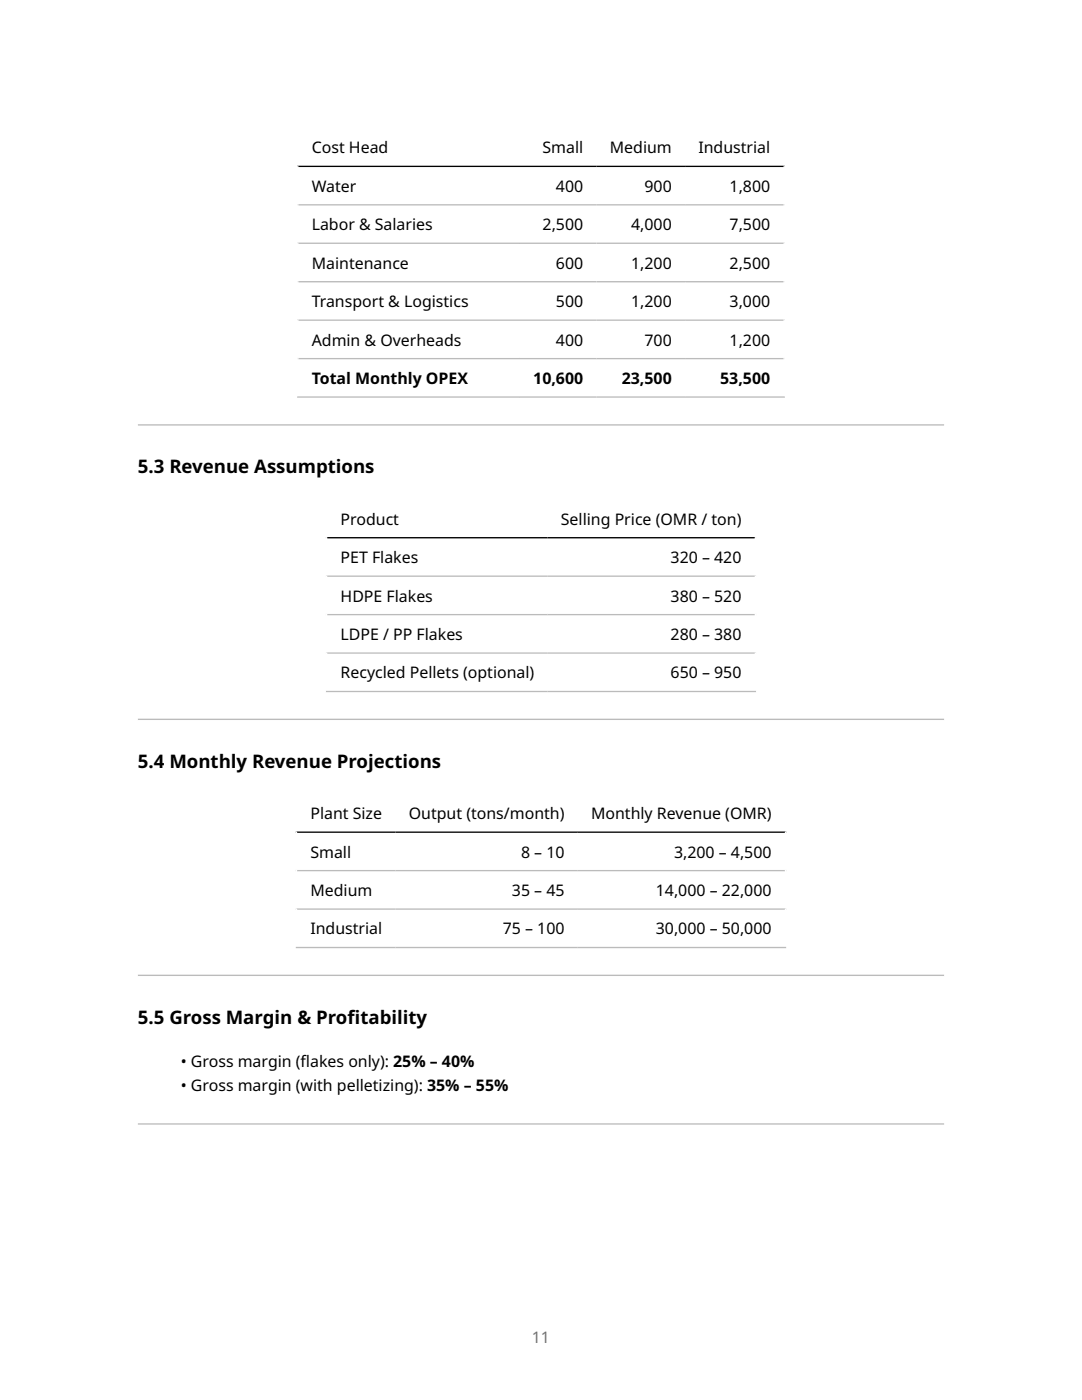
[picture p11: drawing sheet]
<svg xmlns="http://www.w3.org/2000/svg" width="216mm" height="279mm" viewBox="0 0 216 279" stroke-linecap="round" stroke-linejoin="round" font-family="sans-serif">
<defs><g id="words">
<g font-size="3.7">
<text x="27.5" y="94.5">5.3 Revenue Assumptions</text>
<text x="27.5" y="153.2">5.4 Monthly Revenue Projections</text>
<text x="27.5" y="204.3">5.5 Gross Margin &amp; Prof</text>
<text x="69.3" y="204.3">itability</text>
</g>
<g font-size="3.2">
<text x="62.2" y="30.6">Cost Head</text>
<text x="108.3" y="30.6">Small</text>
<text x="121.7" y="30.6">Medium</text>
<text x="139.3" y="30.6">Industrial</text>
<text x="62.2" y="38.3">Water</text>
<text x="110.9" y="38.3">400</text>
<text x="128.6" y="38.3">900</text>
<text x="145.6" y="38.3">1,800</text>
<text x="62.2" y="45.9">Labor &amp; Salaries</text>
<text x="108.3" y="45.9">2,500</text>
<text x="125.9" y="45.9">4,000</text>
<text x="145.6" y="45.9">7,500</text>
<text x="62.2" y="53.6">Maintenance</text>
<text x="110.9" y="53.6">600</text>
<text x="125.9" y="53.6">1,200</text>
<text x="145.6" y="53.6">2,500</text>
<text x="62.2" y="61.3">Transport &amp; Logistics</text>
<text x="110.9" y="61.3">500</text>
<text x="125.9" y="61.3">1,200</text>
<text x="145.6" y="61.3">3,000</text>
<text x="62.2" y="69">Admin &amp; Overheads</text>
<text x="110.9" y="69">400</text>
<text x="128.6" y="69">700</text>
<text x="145.6" y="69">1,200</text>
<text x="62.2" y="76.6">Total Monthly OPEX</text>
<text x="106.4" y="76.6">10,600</text>
<text x="124.1" y="76.6">23,500</text>
<text x="143.7" y="76.6">53,500</text>
<text x="68" y="104.7">Product</text>
<text x="111.9" y="104.7">Selling Price (OMR / ton)</text>
<text x="68" y="112.4">PET Flakes</text>
<text x="133.8" y="112.4">320 – 420</text>
<text x="68" y="120.1">HDPE Flakes</text>
<text x="133.8" y="120.1">380 – 520</text>
<text x="68" y="127.7">LDPE / PP Flakes</text>
<text x="133.8" y="127.7">280 – 380</text>
<text x="68" y="135.4">Recycled Pellets (optional)</text>
<text x="133.8" y="135.4">650 – 950</text>
<text x="61.9" y="163.5">Plant Size</text>
<text x="81.6" y="163.5">Output (tons/month)</text>
<text x="117.9" y="163.5">Monthly Revenue (OMR)</text>
<text x="61.9" y="171.1">Small</text>
<text x="104" y="171.1">8 – 10</text>
<text x="134.5" y="171.1">3,200 – 4,500</text>
<text x="61.9" y="178.8">Medium</text>
<text x="102.1" y="178.8">35 – 45</text>
<text x="130.9" y="178.8">14,000 – 22,000</text>
<text x="61.9" y="186.5">Industrial</text>
<text x="100.3" y="186.5">75 – 100</text>
<text x="130.9" y="186.5">30,000 – 50,000</text>
<text x="36.1" y="213">• Gross margin (f</text>
<text x="60" y="213">lakes only): 25% – 40%</text>
<text x="36.1" y="217.7">• Gross margin (with pelletizing): 35% – 55%</text>
</g>
<text font-size="3.2" fill="#6e6e6e" x="106.1" y="267.9">11</text>
</g></defs>
<path d="M59.3 25.5h97.3M59.4 25.4v54M156.5 25.4v54" fill="none" stroke="#fff" stroke-width=".26"/>
<path d="M59.3 33.2h97.3" fill="none" stroke="#000" stroke-width=".26"/>
<path d="M59.3 40.9h97.3M59.3 48.6h97.3M59.3 56.2h97.3M59.3 63.9h97.3M59.3 71.6h97.3M59.3 79.2h97.3" fill="none" stroke="#bbb" stroke-width=".26"/>
<path d="M27.5 84.9h160.9zM27.5 84.7h160.9v.2h-160.9z" fill-rule="evenodd" fill="#bbb"/>
<path d="M65 99.6h85.9M65.2 99.5v38.6M150.7 99.5v38.6" fill="none" stroke="#fff" stroke-width=".26"/>
<path d="M65 107.3h85.9" fill="none" stroke="#000" stroke-width=".26"/>
<path d="M65 115h85.9M65 122.7h85.9M65 130.3h85.9M65 138h85.9" fill="none" stroke="#bbb" stroke-width=".26"/>
<path d="M27.5 143.7h160.9zM27.5 143.4h160.9v.3h-160.9z" fill-rule="evenodd" fill="#bbb"/>
<path d="M59 158.4h97.9M59.2 158.3v30.9M156.7 158.3v30.9" fill="none" stroke="#fff" stroke-width=".26"/>
<path d="M59 166.1h97.9" fill="none" stroke="#000" stroke-width=".26"/>
<path d="M59 173.8h97.9M59 181.4h97.9M59 189.1h97.9" fill="none" stroke="#bbb" stroke-width=".26"/>
<g fill="#bbb">
<path d="M27.5 194.8h160.9zM27.5 194.5h160.9v.3h-160.9z" fill-rule="evenodd"/>
<path d="M27.5 224.4h160.9zM27.5 224.2h160.9v.2h-160.9z" fill-rule="evenodd"/>
</g>
<use href="#words"/>
</svg>
